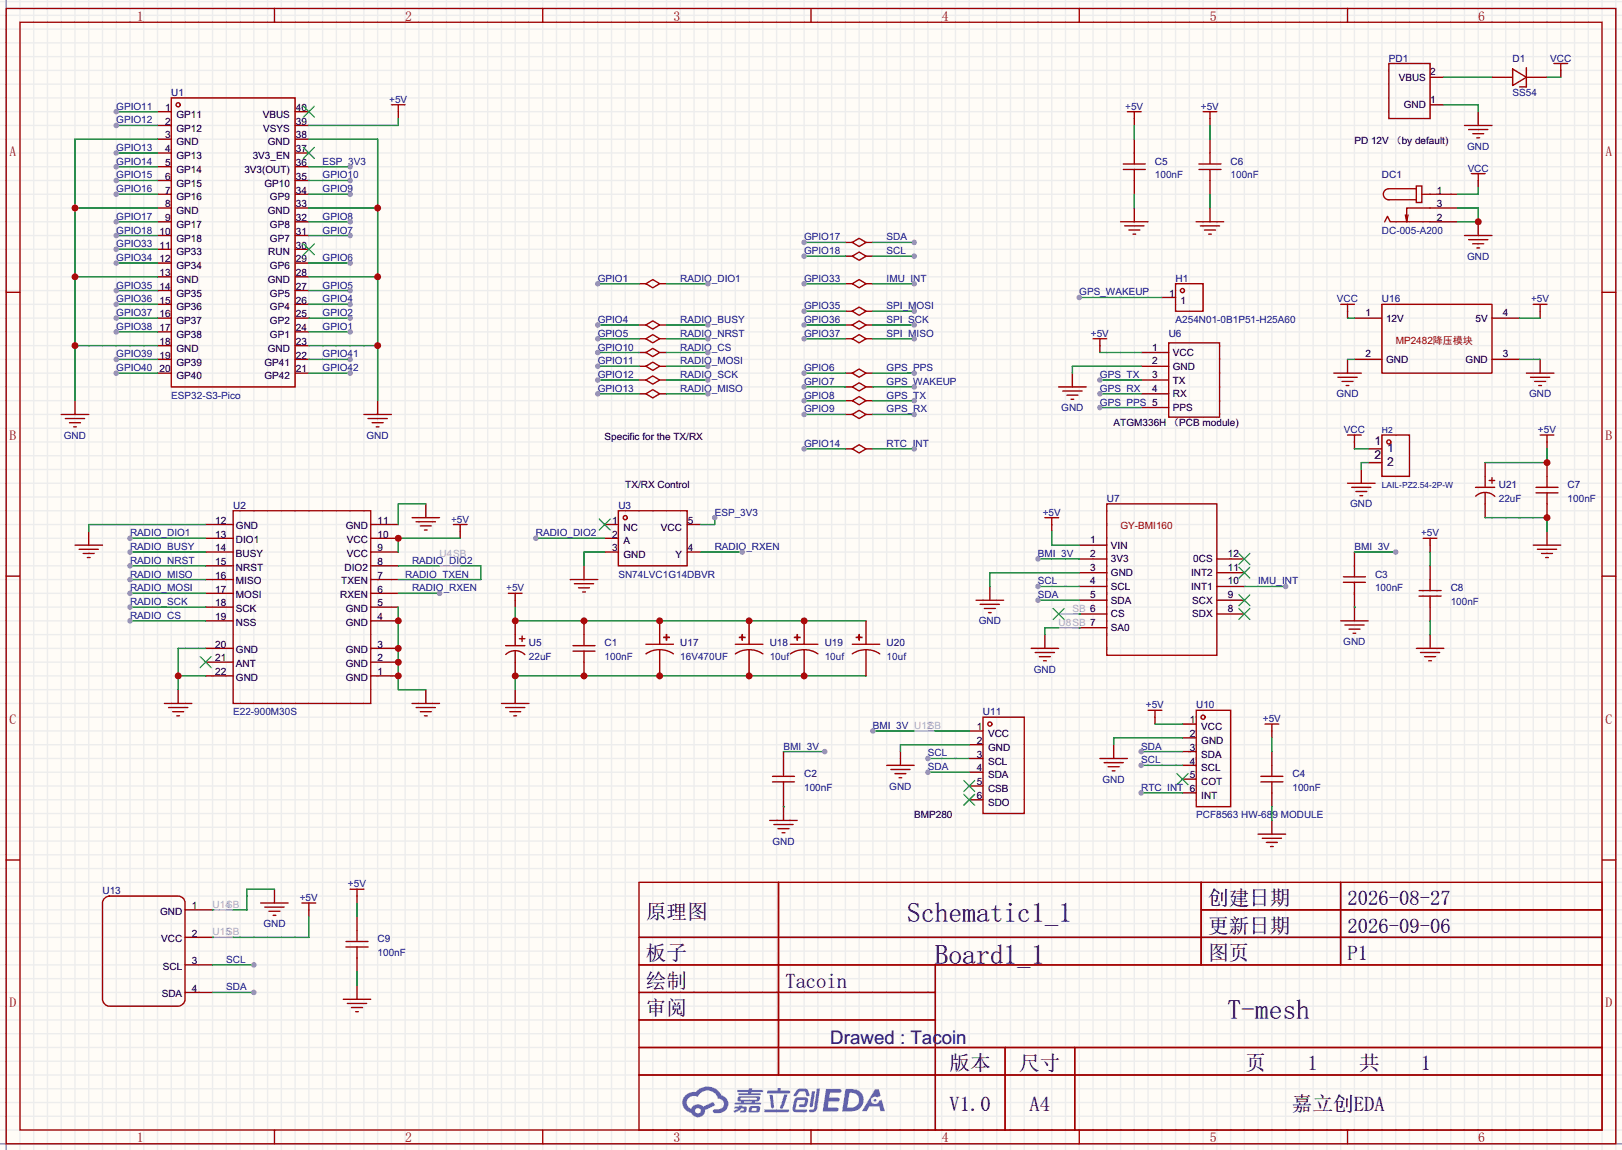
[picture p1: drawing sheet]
<svg xmlns="http://www.w3.org/2000/svg" width="299mm" height="212mm" viewBox="0 0 299 212" stroke-linecap="round" stroke-linejoin="round" font-family="sans-serif">
<defs><g id="words">
<g font-size="5.1">
<text x="167.5" y="170.2">Schematic1_1</text>
<text x="172.6" y="177.8">Board1_1</text>
<text x="226.6" y="188">T-mesh</text>
</g>
<g font-size="3.8">
<text x="223" y="167">创建日期</text>
<text x="248.8" y="167">2026-08-27</text>
<text x="119.3" y="169.6">原理图</text>
<text x="223" y="172.1">更新日期</text>
<text x="248.8" y="172.1">2026-09-06</text>
<text x="119.3" y="177.2">板子</text>
<text x="223" y="177.2">图页</text>
<text x="248.8" y="177.2">P1</text>
<text x="119.3" y="182.3">绘制</text>
<text x="145" y="182.3">Tacoin</text>
<text x="119.3" y="187.4">审阅</text>
<text x="175.3" y="197.5">版本</text>
<text x="188.2" y="197.5">尺寸</text>
<text x="230" y="197.5">页</text>
<text x="241.4" y="197.5">1</text>
<text x="250.9" y="197.5">共</text>
<text x="262.4" y="197.5">1</text>
<text x="175.3" y="205.1">V1.0</text>
<text x="190.1" y="205.1">A4</text>
<text x="238.5" y="205.1">嘉立创EDA</text>
</g>
<text font-size="3.5" fill="#000080" x="153.3" y="192.8">Drawed : Tacoin</text>
<g font-size="2.5" fill="#a00000">
<text x="25.3" y="3.8">1</text>
<text x="74.8" y="3.8">2</text>
<text x="124.3" y="3.8">3</text>
<text x="173.9" y="3.8">4</text>
<text x="223.4" y="3.8">5</text>
<text x="272.9" y="3.8">6</text>
<text x="1.8" y="28.8">A</text>
<text x="296.4" y="28.8">A</text>
<text x="1.8" y="81.2">B</text>
<text x="296.4" y="81.2">B</text>
<text x="1.8" y="133.5">C</text>
<text x="296.4" y="133.5">C</text>
<text x="1.8" y="185.9">D</text>
<text x="296.4" y="185.9">D</text>
<text x="25.3" y="210.9">1</text>
<text x="74.8" y="210.9">2</text>
<text x="124.3" y="210.9">3</text>
<text x="173.9" y="210.9">4</text>
<text x="223.4" y="210.9">5</text>
<text x="272.9" y="210.9">6</text>
</g>
<g font-size="2.2">
<text x="253.8" y="82.1">1</text>
<text x="256.1" y="83.4">1</text>
<text x="253.8" y="84.7">2</text>
<text x="256.1" y="86">2</text>
</g>
<g font-size="1.8" fill="#000080">
<text x="256.4" y="11.4">PD1</text>
<text x="279.3" y="11.4">D1</text>
<text x="31.6" y="17.7">U1</text>
<text x="213.2" y="30.4">C5</text>
<text x="227.2" y="30.4">C6</text>
<text x="255.1" y="32.9">DC1</text>
<text x="217" y="52">H1</text>
<text x="255.1" y="55.8">U16</text>
<text x="215.8" y="62.2">U6</text>
<text x="43.1" y="93.9">U2</text>
<text x="114.2" y="93.9">U3</text>
<text x="204.3" y="92.6">U7</text>
<text x="276.7" y="90.1">U21</text>
<text x="289.4" y="90.1">C7</text>
<text x="253.9" y="106.6">C3</text>
<text x="267.8" y="109.1">C8</text>
<text x="97.7" y="119.3">U5</text>
<text x="111.6" y="119.3">C1</text>
<text x="125.6" y="119.3">U17</text>
<text x="142.1" y="119.3">U18</text>
<text x="152.3" y="119.3">U19</text>
<text x="163.7" y="119.3">U20</text>
<text x="220.9" y="130.7">U10</text>
<text x="181.5" y="132">U11</text>
<text x="148.5" y="143.4">C2</text>
<text x="238.6" y="143.4">C4</text>
<text x="18.9" y="165">U13</text>
<text x="69.7" y="173.9">C9</text>
</g>
<g font-size="1.8" fill="#00f">
<text x="286.2" y="11.4">VCC</text>
<text x="279.3" y="17.7">SS54</text>
<text x="21.5" y="20.2">GPIO11</text>
<text x="21.5" y="22.8">GPIO12</text>
<text x="71.9" y="19">+5V</text>
<text x="207.8" y="20.2">+5V</text>
<text x="221.7" y="20.2">+5V</text>
<text x="21.5" y="27.9">GPIO13</text>
<text x="270.9" y="27.6">GND</text>
<text x="21.5" y="30.4">GPIO14</text>
<text x="21.5" y="32.9">GPIO15</text>
<text x="21.5" y="35.5">GPIO16</text>
<text x="59.6" y="35.5">GPIO9</text>
<text x="59.6" y="32.9">GPIO10</text>
<text x="59.6" y="30.4">ESP_3V3</text>
<text x="213.2" y="32.9">100nF</text>
<text x="227.2" y="32.9">100nF</text>
<text x="271" y="31.7">VCC</text>
<text x="21.5" y="40.6">GPIO17</text>
<text x="59.6" y="40.6">GPIO8</text>
<text x="21.5" y="43.1">GPIO18</text>
<text x="21.5" y="45.6">GPIO33</text>
<text x="59.6" y="43.1">GPIO7</text>
<text x="148.5" y="44.4">GPIO17</text>
<text x="148.5" y="46.9">GPIO18</text>
<text x="163.7" y="44.4">SDA</text>
<text x="163.7" y="46.9">SCL</text>
<text x="255.1" y="43.1">DC-005-A200</text>
<text x="270.9" y="47.9">GND</text>
<text x="21.5" y="48.2">GPIO34</text>
<text x="21.5" y="53.3">GPIO35</text>
<text x="59.6" y="53.3">GPIO5</text>
<text x="59.6" y="48.2">GPIO6</text>
<text x="110.4" y="52">GPIO1</text>
<text x="125.6" y="52">RADIO_DIO1</text>
<text x="148.5" y="52">GPIO33</text>
<text x="163.7" y="52">IMU_INT</text>
<text x="21.5" y="55.8">GPIO36</text>
<text x="21.5" y="58.3">GPIO37</text>
<text x="59.6" y="55.8">GPIO4</text>
<text x="59.6" y="58.3">GPIO2</text>
<text x="110.4" y="59.6">GPIO4</text>
<text x="125.6" y="59.6">RADIO_BUSY</text>
<text x="148.5" y="57.1">GPIO35</text>
<text x="148.5" y="59.6">GPIO36</text>
<text x="163.7" y="57.1">SPI_MOSI</text>
<text x="163.7" y="59.6">SPI_SCK</text>
<text x="199.3" y="54.5">GPS_WAKEUP</text>
<text x="217" y="59.6">A254N01-0B1P51-H25A60</text>
<text x="246.8" y="55.8">VCC</text>
<text x="282.7" y="55.8">+5V</text>
<text x="21.5" y="60.9">GPIO38</text>
<text x="21.5" y="66">GPIO39</text>
<text x="59.6" y="60.9">GPIO1</text>
<text x="59.6" y="66">GPIO41</text>
<text x="110.4" y="62.2">GPIO5</text>
<text x="110.4" y="64.7">GPIO10</text>
<text x="125.6" y="62.2">RADIO_NRST</text>
<text x="125.6" y="64.7">RADIO_CS</text>
<text x="148.5" y="62.2">GPIO37</text>
<text x="163.7" y="62.2">SPI_MISO</text>
<text x="201.4" y="62.2">+5V</text>
<text x="21.5" y="68.5">GPIO40</text>
<text x="59.6" y="68.5">GPIO42</text>
<text x="110.4" y="67.2">GPIO11</text>
<text x="110.4" y="69.8">GPIO12</text>
<text x="125.6" y="67.2">RADIO_MOSI</text>
<text x="125.6" y="69.8">RADIO_SCK</text>
<text x="148.5" y="68.5">GPIO6</text>
<text x="148.5" y="71">GPIO7</text>
<text x="163.7" y="68.5">GPS_PPS</text>
<text x="163.7" y="71">GPS_WAKEUP</text>
<text x="203.1" y="69.8">GPS_TX</text>
<text x="31.6" y="73.6">ESP32-S3-Pico</text>
<text x="110.4" y="72.3">GPIO13</text>
<text x="125.6" y="72.3">RADIO_MISO</text>
<text x="148.5" y="73.6">GPIO8</text>
<text x="148.5" y="76.1">GPIO9</text>
<text x="163.7" y="73.6">GPS_TX</text>
<text x="163.7" y="76.1">GPS_RX</text>
<text x="195.9" y="75.9">GND</text>
<text x="203.1" y="72.3">GPS_RX</text>
<text x="203.1" y="74.9">GPS_PPS</text>
<text x="246.7" y="73.3">GND</text>
<text x="282.3" y="73.3">GND</text>
<text x="11.8" y="80.9">GND</text>
<text x="67.7" y="80.9">GND</text>
<text x="148.5" y="82.5">GPIO14</text>
<text x="163.7" y="82.5">RTC_INT</text>
<text x="248.1" y="79.9">VCC</text>
<text x="284" y="79.9">+5V</text>
<text x="132" y="95.2">ESP_3V3</text>
<text x="192.5" y="95.2">+5V</text>
<text x="249.3" y="93.6">GND</text>
<text x="276.7" y="92.6">22uF</text>
<text x="289.4" y="92.6">100nF</text>
<text x="24" y="99">RADIO_DIO1</text>
<text x="24" y="101.5">RADIO_BUSY</text>
<text x="83.3" y="96.4">+5V</text>
<text x="98.9" y="99">RADIO_DIO2</text>
<text x="132" y="101.5">RADIO_RXEN</text>
<text x="250.1" y="101.5">BMI_3V</text>
<text x="262.4" y="99">+5V</text>
<text x="24" y="106.6">RADIO_MISO</text>
<text x="24" y="104.1">RADIO_NRST</text>
<text x="74.8" y="106.6">RADIO_TXEN</text>
<text x="76.1" y="104.1">RADIO_DIO2</text>
<text x="114.2" y="106.6">SN74LVC1G14DBVR</text>
<text x="191.6" y="107.9">SCL</text>
<text x="191.6" y="102.8">BMI_3V</text>
<text x="232.3" y="107.9">IMU_INT</text>
<text x="24" y="109.1">RADIO_MOSI</text>
<text x="24" y="111.7">RADIO_SCK</text>
<text x="76.1" y="109.1">RADIO_RXEN</text>
<text x="93.5" y="109.1">+5V</text>
<text x="191.6" y="110.4">SDA</text>
<text x="253.9" y="109.1">100nF</text>
<text x="267.8" y="111.7">100nF</text>
<text x="24" y="114.2">RADIO_CS</text>
<text x="180.7" y="115.2">GND</text>
<text x="248" y="119">GND</text>
<text x="97.7" y="121.8">22uF</text>
<text x="111.6" y="121.8">100nF</text>
<text x="125.6" y="121.8">16V470UF</text>
<text x="142.1" y="121.8">10uf</text>
<text x="152.3" y="121.8">10uf</text>
<text x="163.7" y="121.8">10uf</text>
<text x="190.9" y="124.1">GND</text>
<text x="211.6" y="130.7">+5V</text>
<text x="43.1" y="132">E22-900M30S</text>
<text x="161.2" y="134.5">BMI_3V</text>
<text x="233.2" y="133.3">+5V</text>
<text x="144.7" y="138.4">BMI_3V</text>
<text x="171.3" y="139.6">SCL</text>
<text x="171.3" y="142.2">SDA</text>
<text x="210.7" y="140.9">SCL</text>
<text x="210.7" y="138.4">SDA</text>
<text x="148.5" y="146">100nF</text>
<text x="164.2" y="145.7">GND</text>
<text x="203.6" y="144.4">GND</text>
<text x="210.7" y="146">RTC_INT</text>
<text x="238.6" y="146">100nF</text>
<text x="142.6" y="155.9">GND</text>
<text x="220.9" y="151.1">PCF8563 HW-689 MODULE</text>
<text x="55.4" y="166.3">+5V</text>
<text x="64.2" y="163.8">+5V</text>
<text x="48.6" y="171.1">GND</text>
<text x="41.8" y="177.7">SCL</text>
<text x="69.7" y="176.5">100nF</text>
<text x="41.8" y="182.8">SDA</text>
</g>
<g font-size="1.8">
<text x="258.2" y="14.9">VBUS</text>
<text x="264" y="13.9">2</text>
<text x="30.5" y="20.5">1</text>
<text x="30.5" y="23">2</text>
<text x="32.6" y="21.7">GP11</text>
<text x="48.5" y="21.7">VBUS</text>
<text x="54.6" y="23">39</text>
<text x="54.6" y="20.5">40</text>
<text x="259.2" y="20">GND</text>
<text x="264" y="19">1</text>
<text x="30.5" y="25.6">3</text>
<text x="30.5" y="28.1">4</text>
<text x="32.6" y="24.3">GP12</text>
<text x="32.6" y="26.8">GND</text>
<text x="32.6" y="29.4">GP13</text>
<text x="46.7" y="29.4">3V3_EN</text>
<text x="48.6" y="24.3">VSYS</text>
<text x="49.4" y="26.8">GND</text>
<text x="54.6" y="28.1">37</text>
<text x="54.6" y="25.6">38</text>
<text x="250.1" y="26.6">PD</text>
<text x="253.1" y="26.6">12</text>
<text x="255.2" y="26.6">V （by</text>
<text x="261.3" y="26.6">de</text>
<text x="263.3" y="26.6">fault)</text>
<text x="30.5" y="30.6">5</text>
<text x="30.5" y="33.2">6</text>
<text x="30.5" y="35.7">7</text>
<text x="32.6" y="31.9">GP14</text>
<text x="32.6" y="34.4">GP15</text>
<text x="45.1" y="31.9">3V3(OUT)</text>
<text x="48.8" y="34.4">GP10</text>
<text x="54.6" y="35.7">34</text>
<text x="54.6" y="33.2">35</text>
<text x="54.6" y="30.6">36</text>
<text x="265.3" y="35.7">1</text>
<text x="30.5" y="38.3">8</text>
<text x="30.5" y="40.8">9</text>
<text x="32.6" y="37">GP16</text>
<text x="32.6" y="39.5">GND</text>
<text x="49.4" y="39.5">GND</text>
<text x="49.8" y="37">GP9</text>
<text x="54.6" y="40.8">32</text>
<text x="54.6" y="38.3">33</text>
<text x="265.3" y="38.3">3</text>
<text x="265.3" y="40.8">2</text>
<text x="29.4" y="43.3">10</text>
<text x="29.4" y="45.9">11</text>
<text x="32.6" y="42.1">GP17</text>
<text x="32.6" y="44.6">GP18</text>
<text x="32.6" y="47.1">GP33</text>
<text x="49.5" y="47.1">RUN</text>
<text x="49.8" y="44.6">GP7</text>
<text x="49.8" y="42.1">GP8</text>
<text x="54.6" y="45.9">30</text>
<text x="54.6" y="43.3">31</text>
<text x="29.4" y="48.4">12</text>
<text x="29.4" y="51">13</text>
<text x="29.4" y="53.5">14</text>
<text x="32.6" y="49.7">GP34</text>
<text x="32.6" y="52.2">GND</text>
<text x="49.4" y="52.2">GND</text>
<text x="49.8" y="49.7">GP6</text>
<text x="54.6" y="53.5">27</text>
<text x="54.6" y="51">28</text>
<text x="54.6" y="48.4">29</text>
<text x="29.4" y="56">15</text>
<text x="29.4" y="58.6">16</text>
<text x="32.6" y="54.8">GP35</text>
<text x="32.6" y="57.3">GP36</text>
<text x="32.6" y="59.8">GP37</text>
<text x="49.8" y="59.8">GP2</text>
<text x="49.8" y="57.3">GP4</text>
<text x="49.8" y="54.8">GP5</text>
<text x="54.6" y="58.6">25</text>
<text x="54.6" y="56">26</text>
<text x="215.9" y="54.8">1</text>
<text x="218" y="56">1</text>
<text x="252.1" y="58.3">1</text>
<text x="255.9" y="59.4">12V</text>
<text x="272.4" y="59.4">5V</text>
<text x="277.5" y="58.3">4</text>
<text x="29.4" y="61.1">17</text>
<text x="29.4" y="63.7">18</text>
<text x="32.6" y="62.4">GP38</text>
<text x="32.6" y="64.9">GND</text>
<text x="49.4" y="64.9">GND</text>
<text x="49.8" y="62.4">GP1</text>
<text x="54.6" y="63.7">23</text>
<text x="54.6" y="61.1">24</text>
<text x="212.7" y="64.7">1</text>
<text x="216.5" y="65.7">VCC</text>
<text x="252.1" y="66">2</text>
<text x="277.5" y="66">3</text>
<text x="29.4" y="66.2">19</text>
<text x="29.4" y="68.7">20</text>
<text x="32.6" y="67.5">GP39</text>
<text x="32.6" y="70">GP40</text>
<text x="48.8" y="70">GP42</text>
<text x="48.8" y="67.5">GP41</text>
<text x="54.6" y="68.7">21</text>
<text x="54.6" y="66.2">22</text>
<text x="212.7" y="67.2">2</text>
<text x="212.7" y="69.8">3</text>
<text x="216.5" y="68.2">GND</text>
<text x="216.5" y="70.8">TX</text>
<text x="255.9" y="67">GND</text>
<text x="270.6" y="67">GND</text>
<text x="212.7" y="72.3">4</text>
<text x="212.7" y="74.9">5</text>
<text x="216.5" y="73.3">RX</text>
<text x="216.5" y="75.9">PPS</text>
<text x="111.6" y="81.2">Specific for the TX/RX</text>
<text x="205.6" y="78.7">ATGM3</text>
<text x="212" y="78.7">36H （PCB module)</text>
<text x="115.4" y="90.1">TX/RX Control</text>
<text x="39.7" y="96.7">12</text>
<text x="39.7" y="99.2">13</text>
<text x="39.7" y="101.8">14</text>
<text x="43.6" y="97.7">GND</text>
<text x="43.6" y="100.2">DIO1</text>
<text x="63.8" y="97.7">GND</text>
<text x="64" y="100.2">VCC</text>
<text x="69.7" y="101.8">9</text>
<text x="69.7" y="99.2">10</text>
<text x="69.7" y="96.7">11</text>
<text x="113" y="96.7">1</text>
<text x="113" y="99.2">2</text>
<text x="113" y="101.8">3</text>
<text x="115.1" y="97.9">NC</text>
<text x="115.1" y="100.5">A</text>
<text x="122" y="97.9">VCC</text>
<text x="127" y="101.8">4</text>
<text x="127" y="96.7">5</text>
<text x="201.3" y="100.3">1</text>
<text x="205.1" y="101.3">VIN</text>
<text x="39.7" y="104.3">15</text>
<text x="39.7" y="106.8">16</text>
<text x="43.6" y="102.8">BUSY</text>
<text x="43.6" y="105.3">NRST</text>
<text x="43.6" y="107.9">MISO</text>
<text x="63" y="107.9">TXEN</text>
<text x="63.6" y="105.3">DIO2</text>
<text x="64" y="102.8">VCC</text>
<text x="69.7" y="106.8">7</text>
<text x="69.7" y="104.3">8</text>
<text x="115.1" y="103">GND</text>
<text x="124.7" y="103">Y</text>
<text x="201.3" y="102.8">2</text>
<text x="201.3" y="105.3">3</text>
<text x="201.3" y="107.9">4</text>
<text x="205.1" y="103.8">3V3</text>
<text x="205.1" y="106.3">GND</text>
<text x="219.9" y="106.3">INT2</text>
<text x="220.3" y="103.8">0CS</text>
<text x="226.7" y="107.9">10</text>
<text x="226.7" y="105.3">11</text>
<text x="226.7" y="102.8">12</text>
<text x="39.7" y="109.4">17</text>
<text x="39.7" y="111.9">18</text>
<text x="43.6" y="110.4">MOSI</text>
<text x="43.6" y="112.9">SCK</text>
<text x="62.8" y="110.4">RXEN</text>
<text x="63.8" y="112.9">GND</text>
<text x="69.7" y="111.9">5</text>
<text x="69.7" y="109.4">6</text>
<text x="201.3" y="110.4">5</text>
<text x="205.1" y="108.9">SCL</text>
<text x="205.1" y="111.4">SDA</text>
<text x="205.1" y="114">CS</text>
<text x="219.9" y="108.9">INT1</text>
<text x="220.1" y="114">SDX</text>
<text x="220.1" y="111.4">SCX</text>
<text x="226.7" y="113">8</text>
<text x="226.7" y="110.4">9</text>
<text x="39.7" y="114.5">19</text>
<text x="39.7" y="119.5">20</text>
<text x="43.6" y="115.5">NSS</text>
<text x="63.8" y="115.5">GND</text>
<text x="69.7" y="119.5">3</text>
<text x="69.7" y="114.5">4</text>
<text x="205.1" y="116.5">SA0</text>
<text x="39.7" y="122.1">21</text>
<text x="39.7" y="124.6">22</text>
<text x="43.6" y="120.6">GND</text>
<text x="43.6" y="123.1">ANT</text>
<text x="43.6" y="125.6">GND</text>
<text x="63.8" y="125.6">GND</text>
<text x="63.8" y="123.1">GND</text>
<text x="63.8" y="120.6">GND</text>
<text x="69.7" y="124.6">1</text>
<text x="69.7" y="122.1">2</text>
<text x="180.3" y="134.8">1</text>
<text x="180.3" y="137.3">2</text>
<text x="182.4" y="136">VCC</text>
<text x="219.7" y="136">2</text>
<text x="219.7" y="133.5">1</text>
<text x="221.8" y="137.3">GND</text>
<text x="221.8" y="134.8">VCC</text>
<text x="180.3" y="139.9">3</text>
<text x="180.3" y="142.4">4</text>
<text x="182.4" y="138.6">GND</text>
<text x="182.4" y="141.1">SCL</text>
<text x="182.4" y="143.7">SDA</text>
<text x="219.7" y="143.7">5</text>
<text x="219.7" y="141.1">4</text>
<text x="219.7" y="138.6">3</text>
<text x="221.8" y="142.4">SCL</text>
<text x="221.8" y="139.9">SDA</text>
<text x="180.3" y="144.9">5</text>
<text x="180.3" y="147.5">6</text>
<text x="182.4" y="146.2">CSB</text>
<text x="182.4" y="148.7">SDO</text>
<text x="219.7" y="146.2">6</text>
<text x="221.8" y="144.9">COT</text>
<text x="221.8" y="147.5">INT</text>
<text x="168.8" y="151.1">BMP280</text>
<text x="35.4" y="167.8">1</text>
<text x="29.5" y="168.8">GND</text>
<text x="29.8" y="173.9">VCC</text>
<text x="35.4" y="172.9">2</text>
<text x="30.1" y="179">SCL</text>
<text x="35.4" y="178">3</text>
<text x="29.9" y="184.1">SDA</text>
<text x="35.4" y="183">4</text>
</g>
<g font-size="1.8" fill="#a00000">
<text x="257.7" y="63.4">MP</text>
<text x="260.5" y="63.4">2482降压</text>
<text x="268.3" y="63.4">模块</text>
<text x="206.9" y="97.7">GY-BMI160</text>
</g>
<g font-size="1.8" fill="#ababab">
<text x="81.2" y="102.8">U4SB</text>
<text x="198" y="113">SB 6</text>
<text x="195.5" y="115.5">U8SB 7</text>
<text x="168.8" y="134.5">U12</text>
<text x="171.3" y="134.5">SB</text>
<text x="39.2" y="167.6">U14</text>
<text x="41.8" y="167.6">SB</text>
<text x="39.2" y="172.6">U15</text>
<text x="41.8" y="172.6">SB</text>
</g>
<text font-size="1.6" fill="#000080" x="255.1" y="80">H2</text>
<text font-size="1.6" fill="#00f" x="255.1" y="90.2">LAIL-PZ2.54-2P-W</text>
</g></defs>
<path d="M0 0h299.5v212.3h-299.5z" fill="#fffcf7"/>
<g fill="none" stroke="#ededed" stroke-width=".25">
<path d="M0 .3h299.5M0 2.8h299.5M0 5.4h299.5M0 7.9h299.5M0 10.5h299.5M0 13h299.5M0 15.5h299.5M0 18.1h299.5M1.1 0v212.3M3.7 0v212.3M6.2 0v212.3M8.8 0v212.3"/>
<path d="M11.3 0v212.3M13.8 0v212.3M16.4 0v212.3M18.9 0v212.3M21.5 0v212.3M24 0v212.3M26.5 0v212.3M29.1 0v212.3M31.6 0v212.3M34.2 0v212.3M36.7 0v212.3M39.2 0v212.3"/>
<path d="M41.8 0v212.3M44.3 0v212.3M46.9 0v212.3M49.4 0v212.3M51.9 0v212.3M54.5 0v212.3M57 0v212.3M59.6 0v212.3M62.1 0v212.3M64.6 0v212.3M67.2 0v212.3M69.7 0v212.3"/>
<path d="M72.3 0v212.3M74.8 0v212.3M77.3 0v212.3M79.9 0v212.3M82.4 0v212.3M85 0v212.3M87.5 0v212.3M90 0v212.3M92.6 0v212.3M95.1 0v212.3M97.7 0v212.3M100.2 0v212.3"/>
<path d="M102.7 0v212.3M105.3 0v212.3M107.8 0v212.3M110.4 0v212.3M112.9 0v212.3M115.4 0v212.3M118 0v212.3M120.5 0v212.3M123.1 0v212.3M125.6 0v212.3M128.1 0v212.3M130.7 0v212.3"/>
<path d="M133.2 0v212.3M135.8 0v212.3M138.3 0v212.3M140.8 0v212.3M143.4 0v212.3M145.9 0v212.3M148.5 0v212.3M151 0v212.3M153.5 0v212.3M156.1 0v212.3M158.6 0v212.3M161.2 0v212.3"/>
<path d="M163.7 0v212.3M166.2 0v212.3M168.8 0v212.3M171.3 0v212.3M173.9 0v212.3M176.4 0v212.3M178.9 0v212.3M181.5 0v212.3M184 0v212.3M186.6 0v212.3M189.1 0v212.3M191.6 0v212.3"/>
<path d="M194.2 0v212.3M196.7 0v212.3M199.3 0v212.3M201.8 0v212.3M204.3 0v212.3M206.9 0v212.3M209.4 0v212.3M212 0v212.3M214.5 0v212.3M217 0v212.3M219.6 0v212.3M222.1 0v212.3"/>
<path d="M224.7 0v212.3M227.2 0v212.3M229.7 0v212.3M232.3 0v212.3M234.8 0v212.3M237.4 0v212.3M239.9 0v212.3M242.4 0v212.3M245 0v212.3M247.5 0v212.3M250.1 0v212.3M252.6 0v212.3"/>
<path d="M255.1 0v212.3M257.7 0v212.3M260.2 0v212.3M262.8 0v212.3M265.3 0v212.3M267.8 0v212.3M270.4 0v212.3M272.9 0v212.3M275.5 0v212.3M278 0v212.3M280.5 0v212.3M283.1 0v212.3"/>
<path d="M285.6 0v212.3M288.2 0v212.3M290.7 0v212.3M293.2 0v212.3M295.8 0v212.3M298.3 0v212.3M0 20.6h299.5M0 23.2h299.5M0 25.7h299.5M0 28.2h299.5M0 30.8h299.5M0 33.3h299.5"/>
<path d="M0 35.9h299.5M0 38.4h299.5M0 40.9h299.5M0 43.5h299.5M0 46h299.5M0 48.6h299.5M0 51.1h299.5M0 53.6h299.5M0 56.2h299.5M0 58.7h299.5M0 61.3h299.5M0 63.8h299.5"/>
<path d="M0 66.3h299.5M0 68.9h299.5M0 71.4h299.5M0 74h299.5M0 76.5h299.5M0 79h299.5M0 81.6h299.5M0 84.1h299.5M0 86.7h299.5M0 89.2h299.5M0 91.7h299.5M0 94.3h299.5"/>
<path d="M0 96.8h299.5M0 99.4h299.5M0 101.9h299.5M0 104.4h299.5M0 107h299.5M0 109.5h299.5M0 112.1h299.5M0 114.6h299.5M0 117.1h299.5M0 119.7h299.5M0 122.2h299.5M0 124.8h299.5"/>
<path d="M0 127.3h299.5M0 129.8h299.5M0 132.4h299.5M0 134.9h299.5M0 137.5h299.5M0 140h299.5M0 142.5h299.5M0 145.1h299.5M0 147.6h299.5M0 150.2h299.5M0 152.7h299.5M0 155.2h299.5"/>
<path d="M0 157.8h299.5M0 160.3h299.5M0 162.9h299.5M0 165.4h299.5M0 167.9h299.5M0 170.5h299.5M0 173h299.5M0 175.6h299.5M0 178.1h299.5M0 180.6h299.5M0 183.2h299.5M0 185.7h299.5"/>
<path d="M0 188.3h299.5M0 190.8h299.5M0 193.3h299.5M0 195.9h299.5M0 198.4h299.5M0 201h299.5M0 203.5h299.5M0 206h299.5M0 208.6h299.5M0 211.1h299.5"/>
</g>
<path d="M1.1 0v212.3M0 211.1h299.5" fill="none" stroke="#999" stroke-width=".25"/>
<g fill="none" stroke="#a10000" stroke-width=".25">
<path d="M1.1 1.6h297.2v209.5h-297.2zM3.7 4.1h292.1v204.5h-292.1zM50.7 1.6v2.5M100.2 1.6v2.5M149.7 1.6v2.5M199.3 1.6v2.5M248.8 1.6v2.5M1.1 54h2.6M295.8 54h2.5M1.1 106.3h2.6M295.8 106.3h2.5M1.1 158.7h2.6"/>
<path d="M295.8 158.7h2.5M118 162.9h177.8v45.7h-177.8zM118 173h177.8M118 178.1h177.8M143.7 162.9v35.5M172.7 178.1v30.5M221.8 162.9v15.2M221.8 167.9h74M247.5 162.9v15.2M118 183.2h54.7M118 193.3h177.8M118 188.3h54.7"/>
<path d="M118 198.4h177.8M185.6 193.3v15.3M198.4 193.3v15.3M50.7 208.6v2.5M100.2 208.6v2.5M149.7 208.6v2.5M199.3 208.6v2.5M248.8 208.6v2.5"/>
</g>
<g fill="#5487ff">
<path d="M152.5 201h1.6a1.34 1.34 0 0 1 1.2 .2 .37 .37 0 0 1-.3 .5h-1.7l-.2 .9h1.6a.37 .37 0 0 1 .4 .4 .37 .37 0 0 1-.4 .3h-1.7l-.2 1.1h.8a1.26 1.26 0 0 1 1.2 .2 .36 .36 0 0 1-.3 .5h-2.6z"/>
<path d="M161.5 201h.8l.3 1.3-.6 .3a.72 .72 0 0 0-1.1 .2 .72 .72 0 0 0 .3 1 .72 .72 0 0 0 1-.4l.1-.2 .5-.3 .6 2.2h-.8l-.3-.9h-1.8l-.5 .9h-.9z"/>
<path d="M149.9 201.4h.6l-.4 2.7a.31 .31 0 0 1-.3 .3 .31 .31 0 0 1-.3-.3z"/>
<path d="M150.8 200.9h.6l-.5 3.7a.97 .97 0 0 1-1.5 .5l.1-.3 .6-.1 .2-.1z"/>
<path d="M147.1 201.2l.5-.3 1.3 .1 .3 .4 .3 .8-.1 .1h-.5l-.3-.8h-.8h-.2l-.6 .8h-.5v-.2z"/>
<path d="M146.8 202.8l.4-.3h1.5a.69 .69 0 0 1 .5 .4 .69 .69 0 0 1-.1 .8 .74 .74 0 0 1-.8 .7h-.6a.27 .27 0 0 1-.2-.4 .27 .27 0 0 1 .3-.2h.6l.2-.8-1.4 .1-.3 1.6 1.9 .1a.28 .28 0 0 1 .2 .3 .28 .28 0 0 1-.3 .2h-1.9l-.4-.3-.1-.4z"/>
<path d="M141.1 204.7h4.3a.28 .28 0 0 1 .3 .3 .28 .28 0 0 1-.3 .3h-4.2l-.1-.1z"/>
<path d="M144.8 202h.6l-.8 2.5a.3 .3 0 0 1-.4 .1 .3 .3 0 0 1-.2-.2z"/>
<path d="M142.1 202.1h.6l.2 2.2-.2 .3-.4-.2z"/>
<path d="M141.7 201.3h1.8l.2-.5h.5l-.1 .5h1.5a.27 .27 0 0 1 .3 .3 .27 .27 0 0 1-.3 .2h-3.8l-.2-.1z"/>
<path d="M135.7 204.2h.8v-.2h.6l-.1 .2h.8a.7 .7 0 0 1-.5 1.2h-.6v-.4l.6-.1v-.2l-.4-.1-.5 .5-.8 .3-.2-.4 .8-.4h-.6z"/>
<path d="M136.1 201.2h2.1l.1-.3h.6l-.1 .3h1.9l.2 .2-.2 .2h-1.9l-.1 .2h1.6l.2 .2-.2 .1h-3.9l-.1-.3h1.8v-.2h-1.9l-.1-.2z"/>
<path d="M156.1 201l-.6 4.1h1.4a2.14 2.14 0 0 0 2.6-2.1 2.14 2.14 0 0 0-2.7-2zM156.8 201.7a1.37 1.37 0 0 1 1.8 1.2 1.37 1.37 0 0 1-1.5 1.5h-.7z"/>
<path d="M136.3 202.5a.47 .47 0 0 0-.2 .6 .47 .47 0 0 0 .6 .2l.1 .2h-1.1l-.1 .3 4.7 .1 .2-.2-.1-.2h-1l.1-.2a.6 .6 0 0 0 .7-.2 .6 .6 0 0 0 0-.8h-3.5zM136.8 202.7l2.8-.1 .1 .1-.1 .3h-2.8zM137.4 203.3h1.4l-.1 .2h-1.2z"/>
<path d="M138.4 204.3a.9 .9 0 0 0-.1 1 2.48 2.48 0 0 0 1.9-.1 .84 .84 0 0 0 0-1l-1.4-.1zM138.9 204.6l.7-.1 .1 .3-.2 .2h-.7z"/>
<path d="M126.6 202.1a1.91 1.91 0 0 0-.5 2 1.91 1.91 0 0 0 1.5 1.3 1.35 1.35 0 0 0 1.5 .8 1.35 1.35 0 0 0 1.1-1.3l1.9-.9-.4-.6-1.8 .8a1.41 1.41 0 0 0-2.3 .4 1.25 1.25 0 0 1-.6-1.8 1.25 1.25 0 0 1 1.8-.3 1.97 1.97 0 0 1 2-1.2 1.97 1.97 0 0 1 1.8 1.5 .96 .96 0 0 1 1 .9 .96 .96 0 0 1-.9 1h-.6a.39 .39 0 0 0-.5 .3 .39 .39 0 0 0 .4 .5 1.87 1.87 0 0 0 1.9-.6 1.87 1.87 0 0 0 .4-2l-.7-.6-.4-.2a2.86 2.86 0 0 0-4.8-.6h-.3a2.27 2.27 0 0 0-1.5 .6zM128.4 205a.5 .5 0 0 1 1 0 .5 .5 0 0 1-1 0z"/>
<circle cx="161.6" cy="203.1" r=".27"/>
</g>
<g fill="none" stroke="#a10000" stroke-width=".25">
<path d="M31.6 18.1h22.9v53.3h-22.9zM43.1 94.3h25.4v35.5h-25.4z"/>
<circle cx="32.9" cy="19.3" r=".38"/>
</g>
<g fill="none" stroke="#870000" stroke-width=".25">
<path d="M29.1 20.6h2.5M29.1 23.2h2.5M29.1 25.7h2.5M29.1 28.2h2.5M29.1 30.8h2.5M29.1 33.3h2.5M29.1 35.9h2.5M29.1 38.4h2.5M54.5 20.6h2.5M54.5 23.2h2.5M54.5 25.7h2.5M54.5 28.2h2.5"/>
<path d="M54.5 30.8h2.5M54.5 33.3h2.5M54.5 35.9h2.5M54.5 38.4h2.5M29.1 40.9h2.5M29.1 43.5h2.5M29.1 46h2.5M29.1 48.6h2.5M29.1 51.1h2.5M29.1 53.6h2.5M29.1 56.2h2.5M29.1 58.7h2.5"/>
<path d="M54.5 40.9h2.5M54.5 43.5h2.5M54.5 46h2.5M54.5 48.6h2.5M54.5 51.1h2.5M54.5 53.6h2.5M54.5 56.2h2.5M54.5 58.7h2.5M29.1 61.3h2.5M29.1 63.8h2.5M29.1 66.3h2.5M29.1 68.9h2.5"/>
<path d="M54.5 61.3h2.5M54.5 63.8h2.5M54.5 66.3h2.5M54.5 68.9h2.5M38 99.4h5.1M38 96.8h5.1M68.5 99.4h5M68.5 96.8h5M38 119.7h5.1M38 114.6h5.1M38 112.1h5.1M38 109.5h5.1"/>
<path d="M38 107h5.1M38 104.4h5.1M38 101.9h5.1M68.5 119.7h5M68.5 114.6h5M68.5 112.1h5M68.5 109.5h5M68.5 107h5M68.5 104.4h5M68.5 101.9h5M38 124.8h5.1M38 122.2h5.1"/>
<path d="M68.5 124.8h5M68.5 122.2h5"/>
</g>
<path d="M56 19.6l2 2M58 19.6l-2 2M56 27.2l2 2M58 27.2l-2 2M56 45l2 2M58 45l-2 2M37 121.2l2 2M39 121.2l-2 2" fill="none" stroke="#3c3" stroke-width=".25"/>
<path d="M24 99.4h14M73.5 104.4h7.7M85 104.4h3.8v2.6h-15.3" fill="none" stroke="#008700" stroke-width=".25"/>
<circle cx="24" cy="99.4" r=".51" fill="#999"/>
<path d="M24 107h14" fill="none" stroke="#008700" stroke-width=".25"/>
<circle cx="24" cy="107" r=".51" fill="#999"/>
<path d="M24 109.5h14" fill="none" stroke="#008700" stroke-width=".25"/>
<circle cx="24" cy="109.5" r=".51" fill="#999"/>
<path d="M24 112.1h14" fill="none" stroke="#008700" stroke-width=".25"/>
<circle cx="24" cy="112.1" r=".51" fill="#999"/>
<path d="M24 114.6h14" fill="none" stroke="#008700" stroke-width=".25"/>
<circle cx="24" cy="114.6" r=".51" fill="#999"/>
<path d="M24 101.9h14" fill="none" stroke="#008700" stroke-width=".25"/>
<circle cx="24" cy="101.9" r=".51" fill="#999"/>
<path d="M24 104.4h14" fill="none" stroke="#008700" stroke-width=".25"/>
<circle cx="24" cy="104.4" r=".51" fill="#999"/>
<g fill="none" stroke="#a10000" stroke-width=".25">
<path d="M114.2 94.3h12.7v10.1h-12.7z"/>
<circle cx="115.4" cy="95.5" r=".38"/>
</g>
<path d="M111.6 96.8h2.6M111.6 99.4h2.6M126.9 96.8h2.5M111.6 101.9h2.6M126.9 101.9h2.5" fill="none" stroke="#870000" stroke-width=".25"/>
<path d="M110.6 95.8l2 2M112.6 95.8l-2 2" fill="none" stroke="#3c3" stroke-width=".25"/>
<path d="M98.9 99.4h12.7" fill="none" stroke="#008700" stroke-width=".25"/>
<circle cx="98.9" cy="99.4" r=".51" fill="#999"/>
<path d="M73.5 109.5h7.7" fill="none" stroke="#008700" stroke-width=".25"/>
<circle cx="81.2" cy="109.5" r=".51" fill="#999"/>
<path d="M129.4 101.9h7.6" fill="none" stroke="#008700" stroke-width=".25"/>
<circle cx="137" cy="101.9" r=".51" fill="#999"/>
<g fill="none" stroke="#870000" stroke-width=".25">
<path d="M209.4 21.9v1.3M223.4 21.9v1.3M284.4 57.4v1.3M203.1 63.8v1.3M85 98.1v1.3M194.2 96.8v1.3M285.6 81.6v1.2M95.1 110.8v1.3M264 100.6v1.3M213.2 132.4v1.2M234.8 134.9v1.3M57 167.9v1.3"/>
<path d="M65.9 165.4v1.3"/>
</g>
<g fill="none" stroke="#a10000" stroke-width=".25">
<path d="M208.2 20.6h2.5M209.4 20.6v1.3M222.1 20.6h2.6M223.4 20.6v1.3M283.1 56.2h2.5M284.4 56.2v1.2M201.8 62.5h2.5M203.1 62.5v1.3M83.7 96.8h2.5M85 96.8v1.3M192.9 95.5h2.6M194.2 95.5v1.3"/>
<path d="M262.8 99.4h2.5M264 99.4v1.2M284.4 80.3h2.5M285.6 80.3v1.3M93.9 109.5h2.5M95.1 109.5v1.3M212 131.1h2.5M213.2 131.1v1.3M233.6 133.6h2.5M234.8 133.6v1.3M55.8 166.7h2.5M57 166.7v1.2"/>
<path d="M64.6 164.1h2.6M65.9 164.1v1.3"/>
</g>
<path d="M85 99.4h-11.5v2.5" fill="none" stroke="#008700" stroke-width=".25"/>
<circle cx="73.5" cy="99.4" r=".63" fill="#c00"/>
<path d="M132 95.5v1.3h-2.6" fill="none" stroke="#008700" stroke-width=".25"/>
<circle cx="132" cy="95.5" r=".51" fill="#999"/>
<path d="M209.4 38.4v2.5M223.4 38.4v2.5M16.4 98.1v2.5M78.6 93v2.5M285.6 98.1v2.5M107.8 104.4v2.6M264 117.1v2.6M32.9 127.3v2.5M78.6 127.3v2.5M95.1 127.3v2.5M234.8 151.4v2.6M65.9 181.9v2.5" fill="none" stroke="#870000" stroke-width=".25"/>
<g fill="none" stroke="#a10000" stroke-width=".25">
<path d="M206.9 40.9h5.1M207.6 41.7h3.6M208.4 42.5h2M209.2 43.2h.5M220.9 40.9h5M221.6 41.7h3.6M222.4 42.5h2M223.1 43.2h.5M76.1 95.5h5.1M76.8 96.3h3.6M77.6 97.1h2M78.4 97.8h.5"/>
<path d="M13.8 100.6h5.1M14.6 101.4h3.6M15.4 102.1h2M16.1 102.9h.5M105.3 107h5.1M106 107.7h3.6M106.8 108.5h2M107.6 109.3h.5M261.5 119.7h5.1M283.1 100.6h5.1M283.8 101.4h3.6M284.6 102.1h2"/>
<path d="M285.4 102.9h.5M30.4 129.8h5M31.1 130.6h3.6M31.9 131.4h2M32.6 132.1h.5M76.1 129.8h5.1M76.8 130.6h3.6M77.6 131.4h2M78.4 132.1h.5M92.6 129.8h5.1M93.3 130.6h3.6M94.1 131.4h2"/>
<path d="M94.9 132.1h.5M262.3 120.4h3.5M263 121.2h2M263.8 122h.5M232.3 154h5.1M233 154.7h3.6M233.8 155.5h2M234.6 156.2h.5M63.4 184.4h5.1M64.1 185.2h3.6M64.9 186h2M65.7 186.7h.5"/>
</g>
<path d="M73.5 112.1v15.2h5.1" fill="none" stroke="#008700" stroke-width=".25"/>
<g fill="#c00">
<circle cx="73.5" cy="124.8" r=".63"/>
<circle cx="73.5" cy="122.2" r=".63"/>
<circle cx="73.5" cy="119.7" r=".63"/>
<circle cx="73.5" cy="114.6" r=".63"/>
</g>
<path d="M38 96.8h-21.6v1.3M38 119.7h-5.1v7.6M32.9 124.8h5.1" fill="none" stroke="#008700" stroke-width=".25"/>
<circle cx="32.9" cy="124.8" r=".63" fill="#c00"/>
<path d="M266.6 14.3h8.9M266.6 19.3h6.3v1.3M269.1 38.4h3.8v2.5h-3.8M272.9 34.6v1.3h-3.8M78.6 93h-5.1v3.8M111.6 101.9h-3.8v2.5" fill="none" stroke="#008700" stroke-width=".25"/>
<path d="M81.2 104.4h3.8M195.5 113.3h3.8M195.5 115.9h3.8M168.8 134.9h3.8M39.2 167.9h3.9M39.2 173h3.9" fill="none" stroke="#ababab" stroke-width=".25"/>
<path d="M194.4 112.3l2.1 2M196.5 112.3l-2.1 2" fill="none" stroke="#3c3" stroke-width=".25"/>
<g fill="none" stroke="#870000" stroke-width=".25">
<path d="M264 19.3h2.6M264 14.3h2.6M288.2 13v1.3M264 38.4h5.1M264 35.9h5.1M272.9 20.6v2.6M272.9 33.3v1.3M248.8 57.4v1.3M264 40.9h5.1M272.9 40.9v2.6M248.8 66.3v2.6M284.4 66.3v2.6"/>
<path d="M250.1 81.6v1.2M251.3 86.7v2.5"/>
</g>
<g fill="none" stroke="#a10000" stroke-width=".25">
<path d="M256.4 11.7h7.6v10.2h-7.6zM286.9 11.7h2.5M288.2 11.7v1.3M260 39.7l-.3 1.2M261.5 34.3h1v3.1h-1zM261.5 34.8h-5.1a1.02 1.02 0 0 0-1 1.1 1.02 1.02 0 0 0 1 1h5.1M262.5 35.9h1.5M264 38.4h-4.3v2.5l-.2-1.2M270.4 23.2h5.1M271.1 23.9h3.6M271.7 32h2.5M271.9 24.7h2"/>
<path d="M272.7 25.4h.5M272.9 32v1.3M247.5 56.2h2.6M248.8 56.2v1.2M255.7 40.9l.5-1 .5 1h7.3M270.4 43.5h5.1M271.1 44.2h3.6M271.9 45h2M272.7 45.8h.5M246.3 68.9h5M247 69.6h3.6M247.8 70.4h2"/>
<path d="M248.5 71.2h.5M281.8 68.9h5.1M282.6 69.6h3.5M283.3 70.4h2.1M284.1 71.2h.5M248.8 80.3h2.5M248.8 89.2h5.1M249.6 90h3.5M250.1 80.3v1.3M250.3 90.7h2M251.1 91.5h.5"/>
</g>
<circle cx="272.9" cy="40.9" r=".63" fill="#c00"/>
<g fill="none" stroke="#a10000" stroke-width=".25">
<path d="M279.3 12.7l2.5 1.6-2.5 1.5zM281.8 12.5v3.5h-1.3M207.4 31.3h4.1M207.4 30.3h4.1M209.4 28.2v2.1M209.4 31.3v2M221.4 31.3h4M221.4 30.3h4M223.4 28.2v2.1M223.4 31.3v2M272.4 90h3.6M272.4 91.6a2.54 2.54 0 0 1 3.6 0"/>
<path d="M274.2 87.9v2.1M274.2 91v2M275 88.7h1M275.5 88.2v1M283.6 90h4.1M283.6 91h4.1M285.6 87.9v2.1M285.6 91v2M93.3 119.2h3.6M95.1 117.1v2.1M95.9 117.9h1M96.4 117.4v1"/>
<path d="M105.8 119.2h4.1M107.8 117.1v2.1M248 107.5h4.1M248 106.5h4.1M250.1 104.4v2.1M250.1 107.5v2M262 110h4.1M262 109h4.1M264 107v2M264 110v2.1M93.4 120.8a2.54 2.54 0 0 1 3.5 0M95.1 120.2v2"/>
<path d="M105.8 120.2h4.1M107.8 120.2v2M142.6 144.3h4.1M142.6 143.3h4.1M144.7 141.3v2M144.7 144.3v2M232.8 144.3h4.1M232.8 143.3h4.1M234.8 141.3v2M234.8 144.3v2M63.9 174.8h4M63.9 173.8h4"/>
<path d="M65.9 171.7v2.1M65.9 174.8v2"/>
</g>
<g fill="none" stroke="#870000" stroke-width=".25">
<path d="M275.5 14.3h3.8M281.8 14.3h3.8M209.4 25.7v2.5M209.4 33.3v2.6M223.4 25.7v2.5M223.4 33.3v2.6M274.2 85.4v2.5M274.2 93v2.5M285.6 85.4v2.5M285.6 93v2.5M95.1 114.6v2.5M107.8 114.6v2.5"/>
<path d="M250.1 101.9v2.5M250.1 109.5v2.6M264 104.4v2.6M264 112.1v2.5M95.1 122.2v2.6M107.8 122.2v2.6M144.7 138.7v2.6M234.8 138.7v2.6M144.7 146.3v2.6M234.8 146.3v2.6M65.9 169.2v2.5M65.9 176.8v2.6"/>
</g>
<path d="M285.6 14.3h2.6M95.1 112.1v2.5h64.8" fill="none" stroke="#008700" stroke-width=".25"/>
<g fill="#c00">
<circle cx="95.1" cy="114.6" r=".63"/>
<circle cx="107.8" cy="114.6" r=".63"/>
</g>
<path d="M159.9 124.8h-64.8v2.5" fill="none" stroke="#008700" stroke-width=".25"/>
<g fill="#c00">
<circle cx="95.1" cy="124.8" r=".63"/>
<circle cx="107.8" cy="124.8" r=".63"/>
</g>
<path d="M57 56.2h7.6" fill="none" stroke="#008700" stroke-width=".25"/>
<circle cx="64.6" cy="56.2" r=".51" fill="#999"/>
<path d="M57 58.7h7.6" fill="none" stroke="#008700" stroke-width=".25"/>
<circle cx="64.6" cy="58.7" r=".51" fill="#999"/>
<path d="M57 61.3h7.6" fill="none" stroke="#008700" stroke-width=".25"/>
<circle cx="64.6" cy="61.3" r=".51" fill="#999"/>
<path d="M57 66.3h7.6" fill="none" stroke="#008700" stroke-width=".25"/>
<circle cx="64.6" cy="66.3" r=".51" fill="#999"/>
<path d="M57 68.9h7.6" fill="none" stroke="#008700" stroke-width=".25"/>
<circle cx="64.6" cy="68.9" r=".51" fill="#999"/>
<path d="M57 53.6h7.6" fill="none" stroke="#008700" stroke-width=".25"/>
<circle cx="64.6" cy="53.6" r=".51" fill="#999"/>
<path d="M57 48.6h7.6" fill="none" stroke="#008700" stroke-width=".25"/>
<circle cx="64.6" cy="48.6" r=".51" fill="#999"/>
<path d="M57 43.5h7.6" fill="none" stroke="#008700" stroke-width=".25"/>
<circle cx="64.6" cy="43.5" r=".51" fill="#999"/>
<path d="M57 40.9h7.6" fill="none" stroke="#008700" stroke-width=".25"/>
<circle cx="64.6" cy="40.9" r=".51" fill="#999"/>
<path d="M57 35.9h7.6" fill="none" stroke="#008700" stroke-width=".25"/>
<circle cx="64.6" cy="35.9" r=".51" fill="#999"/>
<path d="M57 33.3h7.6" fill="none" stroke="#008700" stroke-width=".25"/>
<circle cx="64.6" cy="33.3" r=".51" fill="#999"/>
<path d="M21.5 20.6h7.6" fill="none" stroke="#008700" stroke-width=".25"/>
<circle cx="21.5" cy="20.6" r=".51" fill="#999"/>
<path d="M21.5 23.2h7.6" fill="none" stroke="#008700" stroke-width=".25"/>
<circle cx="21.5" cy="23.2" r=".51" fill="#999"/>
<path d="M21.5 28.2h7.6" fill="none" stroke="#008700" stroke-width=".25"/>
<circle cx="21.5" cy="28.2" r=".51" fill="#999"/>
<path d="M21.5 30.8h7.6" fill="none" stroke="#008700" stroke-width=".25"/>
<circle cx="21.5" cy="30.8" r=".51" fill="#999"/>
<path d="M21.5 33.3h7.6" fill="none" stroke="#008700" stroke-width=".25"/>
<circle cx="21.5" cy="33.3" r=".51" fill="#999"/>
<path d="M21.5 35.9h7.6" fill="none" stroke="#008700" stroke-width=".25"/>
<circle cx="21.5" cy="35.9" r=".51" fill="#999"/>
<path d="M21.5 40.9h7.6" fill="none" stroke="#008700" stroke-width=".25"/>
<circle cx="21.5" cy="40.9" r=".51" fill="#999"/>
<path d="M21.5 43.5h7.6" fill="none" stroke="#008700" stroke-width=".25"/>
<circle cx="21.5" cy="43.5" r=".51" fill="#999"/>
<path d="M21.5 46h7.6" fill="none" stroke="#008700" stroke-width=".25"/>
<circle cx="21.5" cy="46" r=".51" fill="#999"/>
<path d="M21.5 48.6h7.6" fill="none" stroke="#008700" stroke-width=".25"/>
<circle cx="21.5" cy="48.6" r=".51" fill="#999"/>
<path d="M21.5 53.6h7.6" fill="none" stroke="#008700" stroke-width=".25"/>
<circle cx="21.5" cy="53.6" r=".51" fill="#999"/>
<path d="M21.5 56.2h7.6" fill="none" stroke="#008700" stroke-width=".25"/>
<circle cx="21.5" cy="56.2" r=".51" fill="#999"/>
<path d="M21.5 58.7h7.6" fill="none" stroke="#008700" stroke-width=".25"/>
<circle cx="21.5" cy="58.7" r=".51" fill="#999"/>
<path d="M21.5 61.3h7.6" fill="none" stroke="#008700" stroke-width=".25"/>
<circle cx="21.5" cy="61.3" r=".51" fill="#999"/>
<path d="M21.5 66.3h7.6" fill="none" stroke="#008700" stroke-width=".25"/>
<circle cx="21.5" cy="66.3" r=".51" fill="#999"/>
<path d="M21.5 68.9h7.6" fill="none" stroke="#008700" stroke-width=".25"/>
<circle cx="21.5" cy="68.9" r=".51" fill="#999"/>
<path d="M13.8 74v2.5M69.7 74v2.5" fill="none" stroke="#870000" stroke-width=".25"/>
<path d="M11.3 76.5h5.1M12.1 77.3h3.5M12.8 78h2.1M13.6 78.8h.5M67.2 76.5h5.1M67.9 77.3h3.6M68.7 78h2M69.5 78.8h.5" fill="none" stroke="#a10000" stroke-width=".25"/>
<path d="M13.8 38.4h15.3M29.1 25.7h-15.3v48.3M13.8 51.1h15.3M13.8 63.8h15.3" fill="none" stroke="#008700" stroke-width=".25"/>
<g fill="#c00">
<circle cx="13.8" cy="38.4" r=".63"/>
<circle cx="13.8" cy="51.1" r=".63"/>
<circle cx="13.8" cy="63.8" r=".63"/>
</g>
<path d="M57 25.7h12.7v48.3M57 38.4h12.7M57 51.1h12.7M57 63.8h12.7" fill="none" stroke="#008700" stroke-width=".25"/>
<g fill="#c00">
<circle cx="69.7" cy="38.4" r=".63"/>
<circle cx="69.7" cy="51.1" r=".63"/>
<circle cx="69.7" cy="63.8" r=".63"/>
</g>
<path d="M73.5 20.6v1.3M118 60h1.3M121.8 60h1.3" fill="none" stroke="#870000" stroke-width=".25"/>
<path d="M72.3 19.3h2.5M73.5 19.3v1.3M119.3 60l1.2-.8 1.3 .8-1.3 .7z" fill="none" stroke="#a10000" stroke-width=".25"/>
<path d="M73.5 21.9v1.3h-16.5M123.1 60h7.6" fill="none" stroke="#008700" stroke-width=".25"/>
<circle cx="130.7" cy="60" r=".51" fill="#999"/>
<path d="M118 62.5h1.3M121.8 62.5h1.3" fill="none" stroke="#870000" stroke-width=".25"/>
<path d="M119.3 62.5l1.2-.7 1.3 .7-1.3 .8z" fill="none" stroke="#a10000" stroke-width=".25"/>
<path d="M123.1 62.5h7.6" fill="none" stroke="#008700" stroke-width=".25"/>
<circle cx="130.7" cy="62.5" r=".51" fill="#999"/>
<path d="M110.4 60h7.6" fill="none" stroke="#008700" stroke-width=".25"/>
<circle cx="110.4" cy="60" r=".51" fill="#999"/>
<path d="M110.4 62.5h7.6" fill="none" stroke="#008700" stroke-width=".25"/>
<circle cx="110.4" cy="62.5" r=".51" fill="#999"/>
<path d="M118 52.4h1.3M121.8 52.4h1.3M156.1 68.9h1.3M156.1 71.4h1.3M156.1 74h1.3M156.1 76.5h1.3M159.9 68.9h1.3M159.9 71.4h1.3M159.9 74h1.3M159.9 76.5h1.3" fill="none" stroke="#870000" stroke-width=".25"/>
<path d="M119.3 52.4l1.2-.8 1.3 .8-1.3 .7zM157.4 68.9l1.2-.8 1.3 .8-1.3 .7zM157.4 71.4l1.2-.7 1.3 .7-1.3 .8zM157.4 74l1.2-.8 1.3 .8-1.3 .7zM157.4 76.5l1.2-.8 1.3 .8-1.3 .8z" fill="none" stroke="#a10000" stroke-width=".25"/>
<path d="M123.1 52.4h7.6" fill="none" stroke="#008700" stroke-width=".25"/>
<circle cx="130.7" cy="52.4" r=".51" fill="#999"/>
<path d="M110.4 52.4h7.6" fill="none" stroke="#008700" stroke-width=".25"/>
<circle cx="110.4" cy="52.4" r=".51" fill="#999"/>
<path d="M148.5 68.9h7.6" fill="none" stroke="#008700" stroke-width=".25"/>
<circle cx="148.5" cy="68.9" r=".51" fill="#999"/>
<path d="M148.5 71.4h7.6" fill="none" stroke="#008700" stroke-width=".25"/>
<circle cx="148.5" cy="71.4" r=".51" fill="#999"/>
<path d="M148.5 74h7.6" fill="none" stroke="#008700" stroke-width=".25"/>
<circle cx="148.5" cy="74" r=".51" fill="#999"/>
<path d="M148.5 76.5h7.6" fill="none" stroke="#008700" stroke-width=".25"/>
<circle cx="148.5" cy="76.5" r=".51" fill="#999"/>
<path d="M161.2 68.9h7.6" fill="none" stroke="#008700" stroke-width=".25"/>
<circle cx="168.8" cy="68.9" r=".51" fill="#999"/>
<path d="M161.2 71.4h7.6" fill="none" stroke="#008700" stroke-width=".25"/>
<circle cx="168.8" cy="71.4" r=".51" fill="#999"/>
<path d="M161.2 74h7.6" fill="none" stroke="#008700" stroke-width=".25"/>
<circle cx="168.8" cy="74" r=".51" fill="#999"/>
<path d="M161.2 76.5h7.6" fill="none" stroke="#008700" stroke-width=".25"/>
<circle cx="168.8" cy="76.5" r=".51" fill="#999"/>
<path d="M118 65.1h1.3M118 67.6h1.3M118 70.1h1.3M118 72.7h1.3M121.8 65.1h1.3M121.8 67.6h1.3M121.8 70.1h1.3M121.8 72.7h1.3M156.1 82.8h1.3M159.9 82.8h1.3" fill="none" stroke="#870000" stroke-width=".25"/>
<path d="M119.3 65.1l1.2-.8 1.3 .8-1.3 .7zM119.3 67.6l1.2-.8 1.3 .8-1.3 .8zM119.3 70.1l1.2-.7 1.3 .7-1.3 .8zM119.3 72.7l1.2-.8 1.3 .8-1.3 .7zM157.4 82.8l1.2-.7 1.3 .7-1.3 .8z" fill="none" stroke="#a10000" stroke-width=".25"/>
<path d="M123.1 65.1h7.6" fill="none" stroke="#008700" stroke-width=".25"/>
<circle cx="130.7" cy="65.1" r=".51" fill="#999"/>
<path d="M123.1 67.6h7.6" fill="none" stroke="#008700" stroke-width=".25"/>
<circle cx="130.7" cy="67.6" r=".51" fill="#999"/>
<path d="M123.1 70.1h7.6" fill="none" stroke="#008700" stroke-width=".25"/>
<circle cx="130.7" cy="70.1" r=".51" fill="#999"/>
<path d="M123.1 72.7h7.6" fill="none" stroke="#008700" stroke-width=".25"/>
<circle cx="130.7" cy="72.7" r=".51" fill="#999"/>
<path d="M161.2 82.8h7.6" fill="none" stroke="#008700" stroke-width=".25"/>
<circle cx="168.8" cy="82.8" r=".51" fill="#999"/>
<path d="M110.4 65.1h7.6" fill="none" stroke="#008700" stroke-width=".25"/>
<circle cx="110.4" cy="65.1" r=".51" fill="#999"/>
<path d="M110.4 67.6h7.6" fill="none" stroke="#008700" stroke-width=".25"/>
<circle cx="110.4" cy="67.6" r=".51" fill="#999"/>
<path d="M110.4 70.1h7.6" fill="none" stroke="#008700" stroke-width=".25"/>
<circle cx="110.4" cy="70.1" r=".51" fill="#999"/>
<path d="M110.4 72.7h7.6" fill="none" stroke="#008700" stroke-width=".25"/>
<circle cx="110.4" cy="72.7" r=".51" fill="#999"/>
<path d="M148.5 82.8h7.6" fill="none" stroke="#008700" stroke-width=".25"/>
<circle cx="148.5" cy="82.8" r=".51" fill="#999"/>
<path d="M215.8 63.3h9.4v13.7h-9.4z" fill="none" stroke="#a10000" stroke-width=".25"/>
<path d="M210.7 65.1h5.1M210.7 67.6h5.1M210.7 70.1h5.1M210.7 72.7h5.1M210.7 75.2h5.1" fill="none" stroke="#870000" stroke-width=".25"/>
<path d="M203.1 65.1h7.6M203.1 70.1h7.6" fill="none" stroke="#008700" stroke-width=".25"/>
<circle cx="203.1" cy="70.1" r=".51" fill="#999"/>
<path d="M203.1 72.7h7.6" fill="none" stroke="#008700" stroke-width=".25"/>
<circle cx="203.1" cy="72.7" r=".51" fill="#999"/>
<path d="M203.1 75.2h7.6" fill="none" stroke="#008700" stroke-width=".25"/>
<circle cx="203.1" cy="75.2" r=".51" fill="#999"/>
<path d="M214.5 54.9h2.5M198 68.9v2.5M182.8 108.2v2.6M192.9 117.1v2.6M250.1 112.1v2.5M166.2 138.7v2.6M205.6 137.5v2.5M144.7 148.9v2.5" fill="none" stroke="#870000" stroke-width=".25"/>
<g fill="none" stroke="#a10000" stroke-width=".25">
<path d="M217 52.4h5.1v5h-5.1zM195.5 71.4h5M196.2 72.2h3.6M197 72.9h2M197.7 73.7h.5M180.2 110.8h5.1M181 111.5h3.5M181.7 112.3h2.1M182.5 113.1h.5M190.4 119.7h5.1M247.5 114.6h5.1M248.3 115.4h3.5"/>
<path d="M249 116.1h2.1M249.8 116.9h.5M191.1 120.4h3.6M191.9 121.2h2M192.7 122h.5M203.1 140h5.1M142.1 151.4h5.1M142.9 152.2h3.5M143.6 152.9h2.1M144.4 153.7h.5M163.7 141.3h5.1M164.5 142h3.5"/>
<path d="M165.2 142.8h2.1M166 143.5h.5M203.8 140.8h3.6M204.6 141.5h2M205.4 142.3h.5"/>
<circle cx="218.3" cy="53.6" r=".38"/>
</g>
<path d="M199.3 54.9h15.2M210.7 67.6h-12.7v1.3" fill="none" stroke="#008700" stroke-width=".25"/>
<circle cx="199.3" cy="54.9" r=".51" fill="#999"/>
<path d="M156.1 57.4h1.3M159.9 57.4h1.3" fill="none" stroke="#870000" stroke-width=".25"/>
<path d="M157.4 57.4l1.2-.7 1.3 .7-1.3 .8z" fill="none" stroke="#a10000" stroke-width=".25"/>
<path d="M148.5 57.4h7.6" fill="none" stroke="#008700" stroke-width=".25"/>
<circle cx="148.5" cy="57.4" r=".51" fill="#999"/>
<path d="M156.1 60h1.3M159.9 60h1.3" fill="none" stroke="#870000" stroke-width=".25"/>
<path d="M157.4 60l1.2-.8 1.3 .8-1.3 .7z" fill="none" stroke="#a10000" stroke-width=".25"/>
<path d="M148.5 60h7.6" fill="none" stroke="#008700" stroke-width=".25"/>
<circle cx="148.5" cy="60" r=".51" fill="#999"/>
<path d="M156.1 62.5h1.3M159.9 62.5h1.3" fill="none" stroke="#870000" stroke-width=".25"/>
<path d="M157.4 62.5l1.2-.7 1.3 .7-1.3 .8z" fill="none" stroke="#a10000" stroke-width=".25"/>
<path d="M148.5 62.5h7.6" fill="none" stroke="#008700" stroke-width=".25"/>
<circle cx="148.5" cy="62.5" r=".51" fill="#999"/>
<path d="M161.2 57.4h7.6" fill="none" stroke="#008700" stroke-width=".25"/>
<circle cx="168.8" cy="57.4" r=".51" fill="#999"/>
<path d="M161.2 60h7.6" fill="none" stroke="#008700" stroke-width=".25"/>
<circle cx="168.8" cy="60" r=".51" fill="#999"/>
<path d="M161.2 62.5h7.6" fill="none" stroke="#008700" stroke-width=".25"/>
<circle cx="168.8" cy="62.5" r=".51" fill="#999"/>
<path d="M156.1 52.4h1.3M159.9 52.4h1.3" fill="none" stroke="#870000" stroke-width=".25"/>
<path d="M157.4 52.4l1.2-.8 1.3 .8-1.3 .7z" fill="none" stroke="#a10000" stroke-width=".25"/>
<path d="M148.5 52.4h7.6" fill="none" stroke="#008700" stroke-width=".25"/>
<circle cx="148.5" cy="52.4" r=".51" fill="#999"/>
<path d="M161.2 52.4h7.6" fill="none" stroke="#008700" stroke-width=".25"/>
<circle cx="168.8" cy="52.4" r=".51" fill="#999"/>
<path d="M157.4 44.7l1.2-.7 1.3 .7-1.3 .8zM204.3 93h20.4v27.9h-20.4z" fill="none" stroke="#a10000" stroke-width=".25"/>
<g fill="none" stroke="#870000" stroke-width=".25">
<path d="M156.1 44.7h1.3M159.9 44.7h1.3M199.3 100.6h5M199.3 103.2h5M199.3 105.7h5M199.3 108.2h5M199.3 110.8h5M199.3 113.3h5M199.3 115.9h5M224.7 103.2h5M224.7 105.7h5M224.7 108.2h5"/>
<path d="M224.7 110.8h5M224.7 113.3h5"/>
</g>
<path d="M228.7 112.3l2.1 2M228.7 109.8l2.1 2M228.7 104.7l2.1 2M228.7 102.1l2.1 2.1M230.8 112.3l-2.1 2M230.8 109.8l-2.1 2M230.8 104.7l-2.1 2M230.8 102.1l-2.1 2.1" fill="none" stroke="#3c3" stroke-width=".25"/>
<path d="M161.2 44.7h7.6M194.2 98.1v2.5h5.1" fill="none" stroke="#008700" stroke-width=".25"/>
<circle cx="168.8" cy="44.7" r=".51" fill="#999"/>
<path d="M156.1 47.3h1.3M159.9 47.3h1.3" fill="none" stroke="#870000" stroke-width=".25"/>
<path d="M157.4 47.3l1.2-.8 1.3 .8-1.3 .7z" fill="none" stroke="#a10000" stroke-width=".25"/>
<path d="M161.2 47.3h7.6" fill="none" stroke="#008700" stroke-width=".25"/>
<circle cx="168.8" cy="47.3" r=".51" fill="#999"/>
<path d="M148.5 44.7h7.6" fill="none" stroke="#008700" stroke-width=".25"/>
<circle cx="148.5" cy="44.7" r=".51" fill="#999"/>
<path d="M148.5 47.3h7.6" fill="none" stroke="#008700" stroke-width=".25"/>
<circle cx="148.5" cy="47.3" r=".51" fill="#999"/>
<path d="M191.6 110.8h7.7" fill="none" stroke="#008700" stroke-width=".25"/>
<circle cx="191.6" cy="110.8" r=".51" fill="#999"/>
<path d="M191.6 108.2h7.7" fill="none" stroke="#008700" stroke-width=".25"/>
<circle cx="191.6" cy="108.2" r=".51" fill="#999"/>
<path d="M195.5 115.9h-2.6v1.2M199.3 115.9h.1M199.3 113.3h.1M199.3 105.7h-16.5v2.5M229.7 108.2h7.7" fill="none" stroke="#008700" stroke-width=".25"/>
<circle cx="237.4" cy="108.2" r=".51" fill="#999"/>
<path d="M218.3 138.7h2.6M218.3 136.2h2.6M218.3 133.6h2.6M218.3 143.8h2.6M218.3 141.3h2.6M218.3 146.3h2.6" fill="none" stroke="#870000" stroke-width=".25"/>
<path d="M217.3 142.8l2 2M219.3 142.8l-2 2" fill="none" stroke="#3c3" stroke-width=".25"/>
<g fill="none" stroke="#a10000" stroke-width=".25">
<path d="M220.9 131.1h6.3v17.8h-6.3z"/>
<circle cx="222.1" cy="132.4" r=".38"/>
</g>
<path d="M171.3 140h7.6" fill="none" stroke="#008700" stroke-width=".25"/>
<circle cx="171.3" cy="140" r=".51" fill="#999"/>
<path d="M210.7 141.3h7.6" fill="none" stroke="#008700" stroke-width=".25"/>
<circle cx="210.7" cy="141.3" r=".51" fill="#999"/>
<path d="M210.7 138.7h7.6" fill="none" stroke="#008700" stroke-width=".25"/>
<circle cx="210.7" cy="138.7" r=".51" fill="#999"/>
<path d="M213.2 133.6h5.1M218.3 136.2h-12.7v1.3M210.7 146.3h7.6" fill="none" stroke="#008700" stroke-width=".25"/>
<circle cx="210.7" cy="146.3" r=".51" fill="#999"/>
<g fill="none" stroke="#a10000" stroke-width=".25">
<path d="M181.5 132.4h7.6v17.8h-7.6z"/>
<circle cx="182.8" cy="133.6" r=".38"/>
</g>
<path d="M178.9 134.9h2.6M178.9 137.5h2.6M178.9 140h2.6M178.9 142.5h2.6M178.9 145.1h2.6M178.9 147.6h2.6" fill="none" stroke="#870000" stroke-width=".25"/>
<path d="M177.9 144.1l2.1 2M177.9 146.6l2.1 2M180 144.1l-2.1 2M180 146.6l-2.1 2" fill="none" stroke="#3c3" stroke-width=".25"/>
<path d="M172.6 134.9h6.3M178.9 137.5h-12.7v1.2M171.3 142.5h7.6" fill="none" stroke="#008700" stroke-width=".25"/>
<circle cx="171.3" cy="142.5" r=".51" fill="#999"/>
<path d="M191.6 103.2h7.7" fill="none" stroke="#008700" stroke-width=".25"/>
<circle cx="191.6" cy="103.2" r=".51" fill="#999"/>
<path d="M250.1 101.9h7.6" fill="none" stroke="#008700" stroke-width=".25"/>
<circle cx="257.7" cy="101.9" r=".51" fill="#999"/>
<path d="M144.7 138.7h7.6" fill="none" stroke="#008700" stroke-width=".25"/>
<circle cx="152.3" cy="138.7" r=".51" fill="#999"/>
<path d="M161.2 134.9h7.6" fill="none" stroke="#008700" stroke-width=".25"/>
<circle cx="161.2" cy="134.9" r=".51" fill="#999"/>
<path d="M19.2 165.9l.3-.3 .7-.2h12.7a1.27 1.27 0 0 1 1.3 1.3v17.7a1.35 1.35 0 0 1-1.3 1.3h-12.7a1.35 1.35 0 0 1-1.3-1.3v-17.7z" fill="none" stroke="#a10000" stroke-width=".25"/>
<path d="M34.2 178.1h5M34.2 173h5M34.2 167.9h5M34.2 183.2h5" fill="none" stroke="#870000" stroke-width=".25"/>
<path d="M39.2 167.9h.1M39.2 173h.1M39.2 178.1h7.7" fill="none" stroke="#008700" stroke-width=".25"/>
<circle cx="46.9" cy="178.1" r=".51" fill="#999"/>
<path d="M39.2 183.2h7.7" fill="none" stroke="#008700" stroke-width=".25"/>
<circle cx="46.9" cy="183.2" r=".51" fill="#999"/>
<path d="M57 30.8h7.6M50.7 164.1h-5.1v3.8h-2.5M57 169.2v3.8h-13.9" fill="none" stroke="#008700" stroke-width=".25"/>
<path d="M50.7 164.1v2.6" fill="none" stroke="#870000" stroke-width=".25"/>
<path d="M48.1 166.7h5.1M48.9 167.4h3.6M49.7 168.2h2M50.4 168.9h.5" fill="none" stroke="#a10000" stroke-width=".25"/>
<circle cx="64.6" cy="30.8" r=".51" fill="#999"/>
<path d="M255.1 56.2h20.4v12.7h-20.4zM119.3 118.9h5M122.6 117.6l1 .1zM123 117.1l.1 1zM119.3 120.7a4.6 4.6 0 0 1 5 0" fill="none" stroke="#a10000" stroke-width=".25"/>
<path d="M250.1 58.7h5M275.5 58.7h5M250.1 66.3h5M275.5 66.3h5M121.8 119.9v4.9" fill="none" stroke="#870000" stroke-width=".25"/>
<path d="M248.8 58.7h1.3M280.5 58.7h3.9M248.8 66.3h1.3M280.5 66.3h3.9" fill="none" stroke="#008700" stroke-width=".25"/>
<circle cx="121.8" cy="124.8" r=".63" fill="#c00"/>
<path d="M121.8 114.6v4.3" fill="none" stroke="#870000" stroke-width=".25"/>
<circle cx="121.8" cy="114.6" r=".63" fill="#c00"/>
<path d="M138.3 114.6v4.3" fill="none" stroke="#870000" stroke-width=".25"/>
<circle cx="138.3" cy="114.6" r=".63" fill="#c00"/>
<path d="M138.3 119.9v4.9" fill="none" stroke="#870000" stroke-width=".25"/>
<circle cx="138.3" cy="124.8" r=".63" fill="#c00"/>
<path d="M135.8 118.9h5M136.5 117.6l1 .1zM137 117.1l.1 1zM135.8 120.7a4.6 4.6 0 0 1 5 0" fill="none" stroke="#a10000" stroke-width=".25"/>
<path d="M148.5 114.6v4.3" fill="none" stroke="#870000" stroke-width=".25"/>
<circle cx="148.5" cy="114.6" r=".63" fill="#c00"/>
<path d="M148.5 119.9v4.9" fill="none" stroke="#870000" stroke-width=".25"/>
<circle cx="148.5" cy="124.8" r=".63" fill="#c00"/>
<path d="M145.9 118.9h5.1M146.7 117.6l1 .1zM147.2 117.1v1zM157.4 118.9h5M158.1 117.6l1 .1zM158.6 117.1v1zM145.9 120.7a4.6 4.6 0 0 1 5.1 0M157.4 120.7a4.6 4.6 0 0 1 5 0" fill="none" stroke="#a10000" stroke-width=".25"/>
<path d="M159.9 114.6v4.3M159.9 119.9v4.9" fill="none" stroke="#870000" stroke-width=".25"/>
<path d="M285.6 82.8v2.6h-11.4M250.1 112.1h.1M264 101.9v2.5M144.7 148.9h.1M65.9 166.7v2.5" fill="none" stroke="#008700" stroke-width=".25"/>
<circle cx="285.6" cy="85.4" r=".63" fill="#c00"/>
<path d="M209.4 23.2v2.5M209.4 35.9v2.5M223.4 23.2v2.5M223.4 35.9v2.5M274.2 95.5h11.4v2.6M264 114.6v2.5M234.8 136.2v2.5M65.9 179.4v2.5" fill="none" stroke="#008700" stroke-width=".25"/>
<circle cx="285.6" cy="95.5" r=".63" fill="#c00"/>
<path d="M250.1 82.8h2.5M252.6 85.4h-1.3v1.3M234.8 148.9v2.5" fill="none" stroke="#008700" stroke-width=".25"/>
<g fill="none" stroke="#a10000" stroke-width=".25">
<path d="M255.1 80.3h5.1v7.6h-5.1z"/>
<circle cx="256.4" cy="81.6" r=".38"/>
</g>
<path d="M252.6 82.8h2.5M252.6 85.4h2.5" fill="none" stroke="#870000" stroke-width=".25"/>
<use href="#words"/>
</svg>
